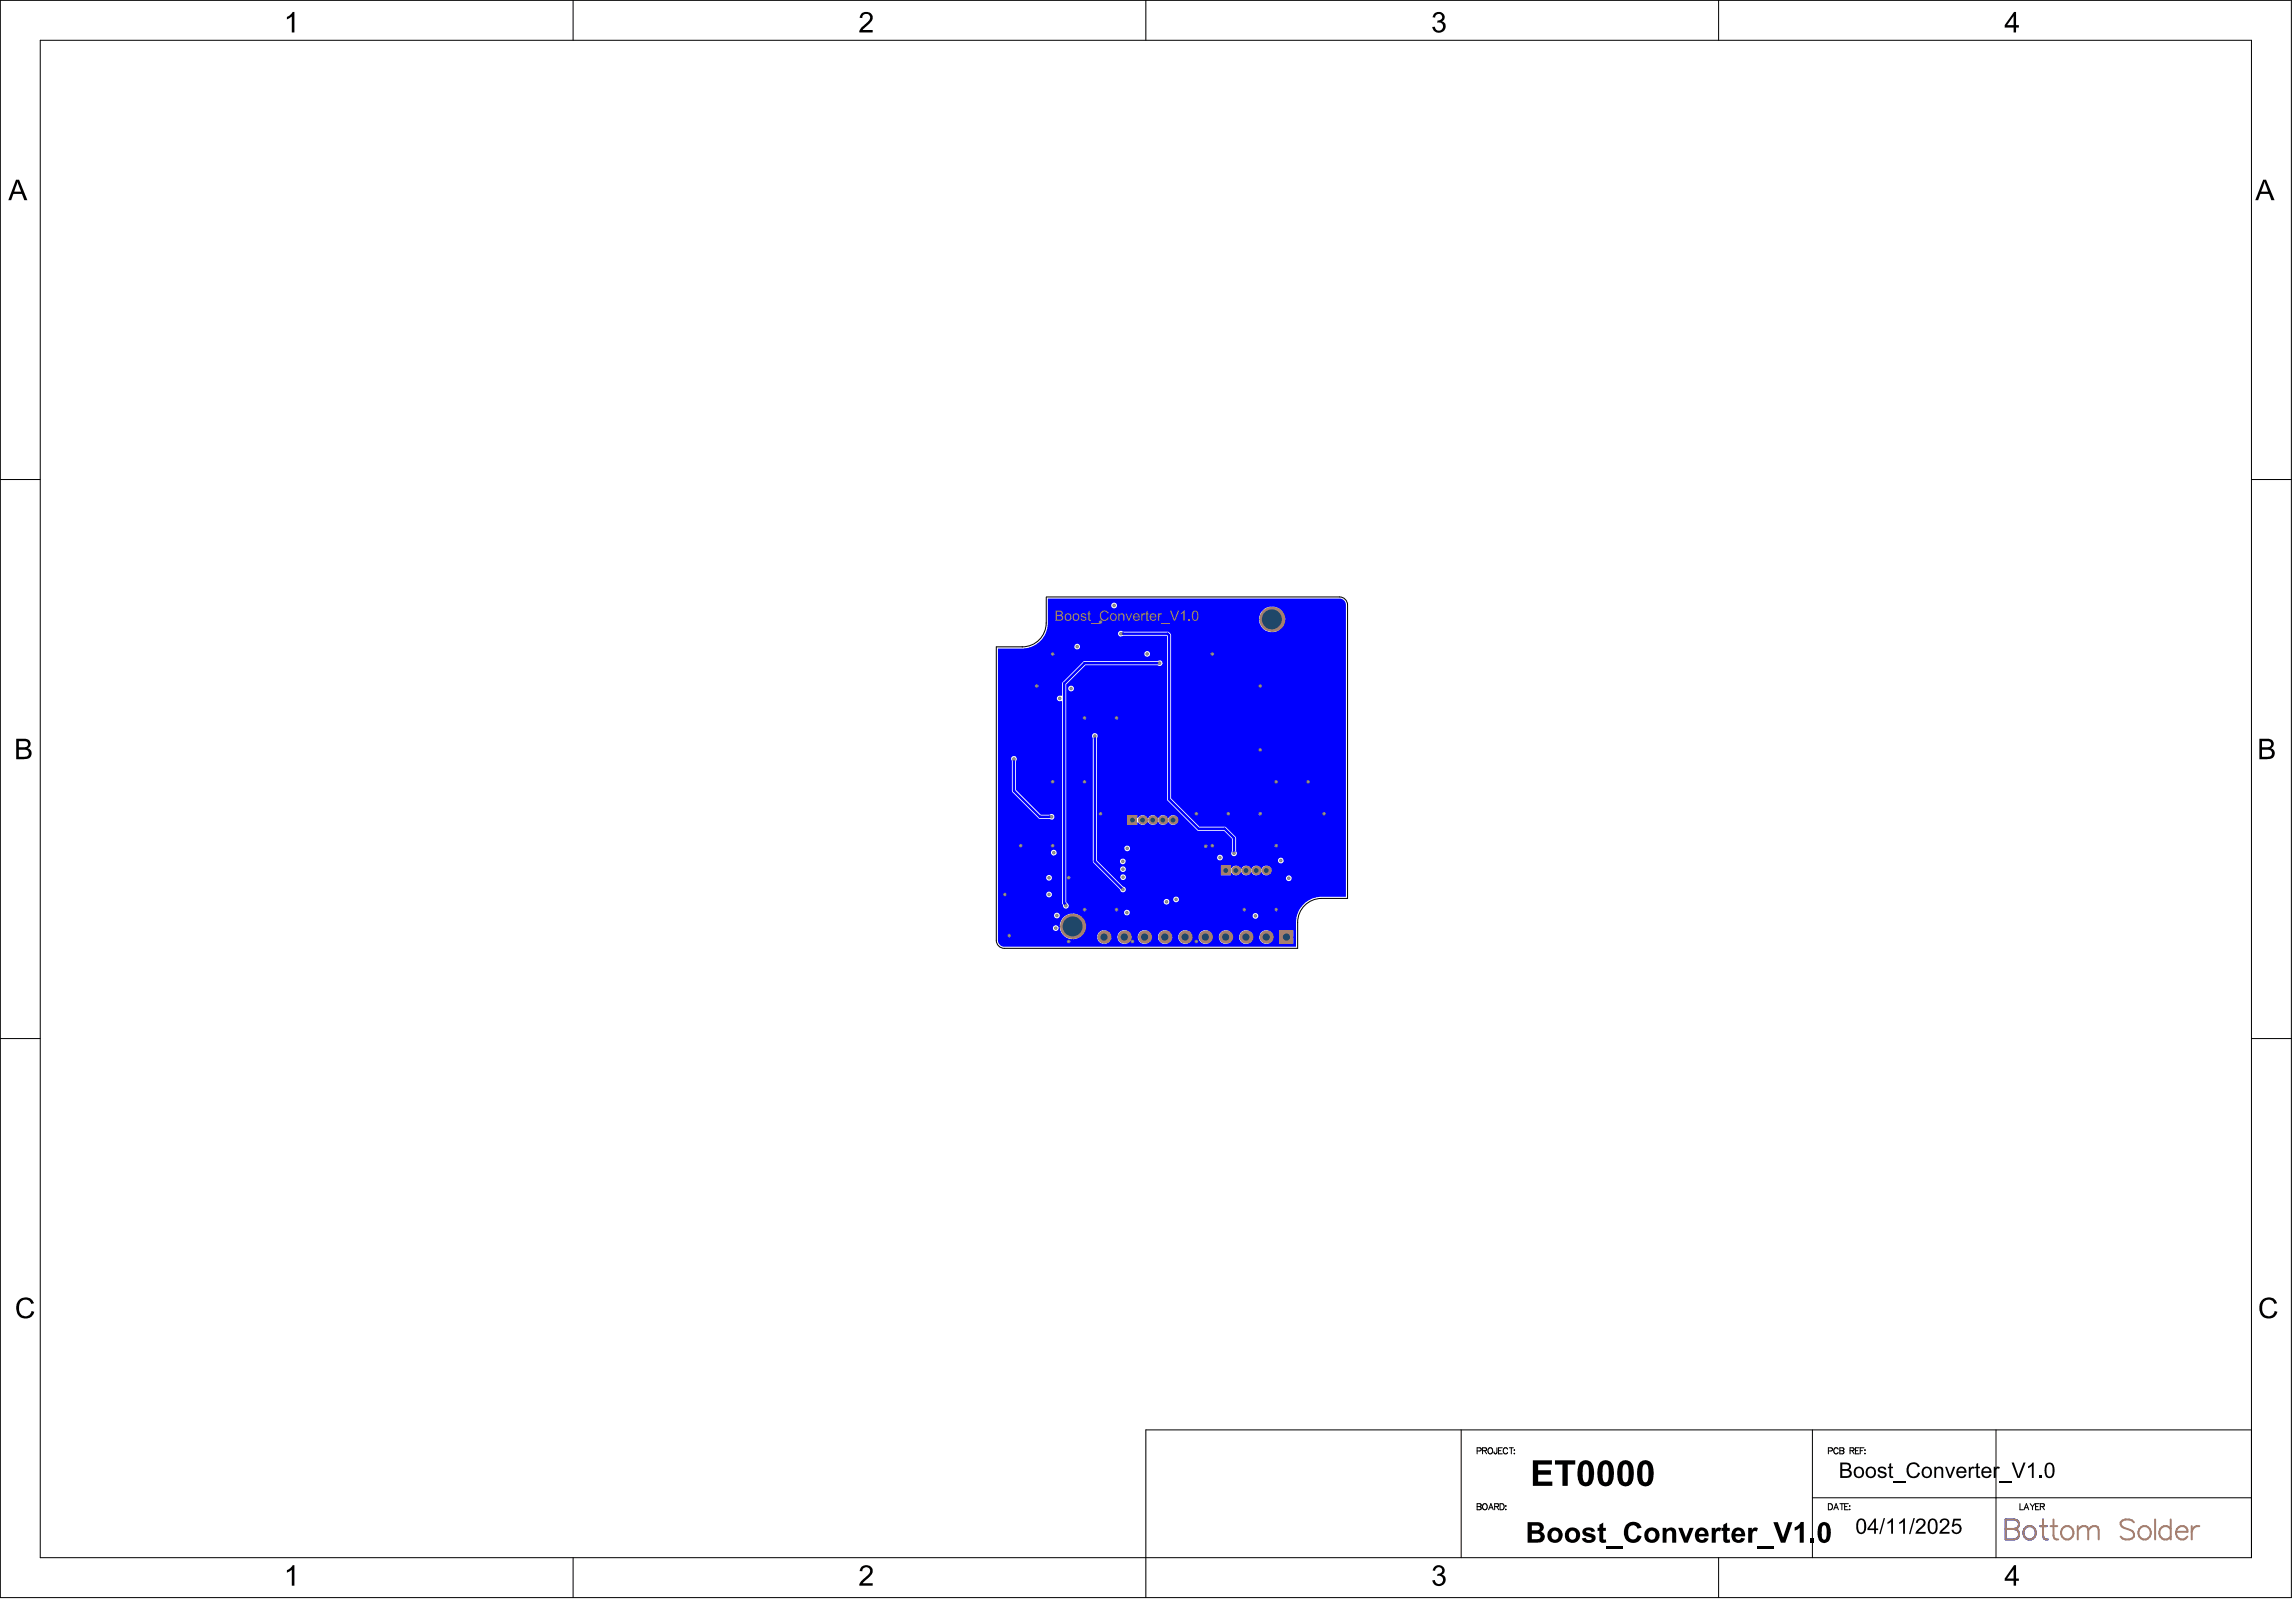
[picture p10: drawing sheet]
<svg xmlns="http://www.w3.org/2000/svg" width="956mm" height="667mm" viewBox="0 0 956 667" stroke-linecap="round" stroke-linejoin="round" font-family="sans-serif">
<g fill="none" stroke="#000" stroke-width=".42">
<path d="M.1 .1h954.8v665.6h-954.8zM16.8 16.8h921.4v632.3h-921.4zM238.8 .1v16.7M477.5 .1v16.7M716.2 .1v16.7M.1 199.8h16.7M938.2 199.8h16.7M436 259.5a10 10 0 0 1-10 10M436 248.8v10.8M436.1 248.7h122.1a3.3 3.3 0 0 1 3.4 3.4v122.3h-10.9a10 10 0 0 0-9.9 9.9v10.9h-122.3a3.3 3.3 0 0 1-3.3-3.4v-122.3h10.8M426 269.5h.1M.1 432.8h16.7"/>
<path d="M938.2 432.8h16.7M608.9 595.8v53.3M755.3 595.8v53.3M831.8 595.8v53.3M938.2 595.8h-460.7v69.9M615.6 604.6l1.4-.1 .1-1-1.5-.2v2.5M617.8 604.5l1.5-.2 .1-.8-1.6-.2v2.5M618.7 604.5l.8 1.3M620.6 603.4a1.19 1.19 0 0 1 1.4 1.1 1.19 1.19 0 0 1-1.4 1.2l-.5-.9zM623.8 603.3l-.1 2.3-.9 .1-.2-.8M624.5 604.5h.9M626 603.3h-1.5v2.5h1.5"/>
<path d="M628.3 603.9a.93 .93 0 0 0-1.1-.6 .93 .93 0 0 0-.8 .9v.6a.93 .93 0 0 0 .8 1 .93 .93 0 0 0 1.1-.6M629 603.3h1.7M629.8 603.3v2.5M631 604.2h.2zM631.1 605.6v.2zM761.9 604.6l1.5-.1 .1-1-1.6-.2v2.5M766 603.9a.93 .93 0 0 0-1.1-.6 .93 .93 0 0 0-.7 .9v.6a.93 .93 0 0 0 .7 1 .93 .93 0 0 0 1.1-.6M766.7 603.3l1.6 .2 .1 .5-.6 .5 .6 .4-.2 .8-1.5 .1zM766.7 604.5h1.1M771 604.5l1.4-.2 .1-.8-1.5-.2v2.5M771.8 604.5l.8 1.3M773.2 604.5h1"/>
<path d="M774.8 603.3h-1.6v2.5h1.6M775.2 604.5h1M776.8 603.3h-1.6v2.5M777.2 604.1v.2zM777.2 605.6v.2zM615.6 626.6l1.5 .2 .1 .5-.6 .5 .6 .4-.2 .8-1.4 .1zM615.6 627.8h1M618.3 626.7a1.19 1.19 0 0 1 1.5 1.1 1.19 1.19 0 0 1-1.5 1.2l-.5-.9zM620.3 629.1l1-2.5 1 2.5M620.7 628.2h1.2M622.9 627.8l1.4-.2 .1-.8-1.5-.2v2.5M623.7 627.8l.8 1.3"/>
<path d="M625.1 626.6h.9a1.35 1.35 0 0 1 .8 1.2 1.35 1.35 0 0 1-.8 1.3h-.9zM627.4 627.5h.2zM627.5 628.8v.3zM755.3 624.1h182.9M761.9 626.6h.9a1.35 1.35 0 0 1 .8 1.2 1.35 1.35 0 0 1-.8 1.3h-.9zM764.2 629.1l.9-2.5 1 2.5M764.5 628.2h1.3M766.7 626.6h1.7M767.5 626.6v2.5M768.7 627.8h1M770.3 626.6h-1.6v2.5h1.6M770.7 627.5h.2z"/>
<path d="M770.8 628.8v.3zM841.8 626.6v2.5h1.4M843.5 629.1l1-2.5 .9 2.5M843.9 628.2h1.2M846 626.6l1 1.2M847 627.8v1.3M847.9 626.6l-.9 1.2M848.3 627.8h.9M849.8 626.6h-1.5v2.5h1.5M850.3 627.8l1.4-.2 .1-.8-1.5-.2v2.5M851.1 627.8l.8 1.3M238.8 649.1v16.6"/>
<path d="M716.2 649.1v16.6"/>
<circle cx="530" cy="257.9" r="4.2"/>
<circle cx="446.8" cy="386" r="4.2"/>
</g>
<g fill="#000">
<path d="M119.6 7.1l1.2-.8 1.2-1.3h.7v8.5h-1.1v-6.7l-2 1.3zM359.1 5.6l1.1-.5a2.56 2.56 0 0 1 3.3 1.2 2.56 2.56 0 0 1-1 3.3l-3 2.9h4.2v1h-5.6l.6-1.7 1.8-1.8a2.98 2.98 0 0 0 1.9-3.4 1.64 1.64 0 0 0-1.9-.7 1.64 1.64 0 0 0-1.1 1.6l-1.1-.1zM598 5.4a2.36 2.36 0 0 1 3.1 0 2.36 2.36 0 0 1 .4 3l-.7 .5a2.5 2.5 0 0 1 1.4 3 2.5 2.5 0 0 1-2.9 1.7h-.4a2.81 2.81 0 0 1-2-2.4l1.1-.1a1.72 1.72 0 0 0 2.1 1.6 1.72 1.72 0 0 0 1.2-2.3 1.72 1.72 0 0 0-2.4-.9l.2-1a1.44 1.44 0 0 0 1.8-1.1 1.44 1.44 0 0 0-1.4-1.7 1.44 1.44 0 0 0-1.4 1.6l-1.1-.1zM8.4 541.3l.6-.4a3.5 3.5 0 0 1 5.1 2.2l-1.1 .2a2.67 2.67 0 0 0-3.3-1.6 2.67 2.67 0 0 0-1.8 3.3 2.7 2.7 0 0 0 2 3.4 2.7 2.7 0 0 0 3.3-2.1l1 .5a3.8 3.8 0 0 1-4.3 2.5 3.8 3.8 0 0 1-3.1-3.9v-.5a4.4 4.4 0 0 1 1.6-3.6zM942.9 541.5a3.7 3.7 0 0 1 6 1.6l-1.1 .2a2.67 2.67 0 0 0-3.4-1.6 2.67 2.67 0 0 0-1.7 3.3 2.7 2.7 0 0 0 2 3.4 2.7 2.7 0 0 0 3.2-2.1l1.1 .5a3.8 3.8 0 0 1-4.3 2.5 3.8 3.8 0 0 1-3.2-3.9v-.5a4.1 4.1 0 0 1 1.4-3.4zM638.8 608.5h7.9v1.8h-5.7v2.3h5.3v1.9h-5.3v2.9h5.9v1.7h-8.1zM648 608.5h8.4v1.8h-3.1v8.8h-2.2v-8.8h-3.1zM783 611.4l.9-.3a1.7 1.7 0 0 1 2.2 1.3l-.8 .1a.98 .98 0 0 0-1-.8 .98 .98 0 0 0-.9 .9l1.4 .5a1.46 1.46 0 0 1 1.4 1.8 1.46 1.46 0 0 1-2 1 1.71 1.71 0 0 1-1.8-1.5l.8-.1a1.11 1.11 0 0 0 1.1 1 1.11 1.11 0 0 0 1.1-1l-2.1-.8-.7-.5-.1-.8zM787.3 610l.8-.4v1.6h.7v.6h-.7v3.2l.7 .2 .2 .6h-1.2l-.5-.6v-3.4h-.6v-.6h.6zM788.9 617h5.3v.6h-5.3zM795.7 609.8l.8-.3a2.6 2.6 0 0 1 3.5 1.7l-.8 .2a1.79 1.79 0 0 0-2.7-1.1 2.91 2.91 0 0 0 .5 4.9 1.84 1.84 0 0 0 2.2-1.7l1 .3-.3 .6a2.98 2.98 0 0 1-3.8 1.2 2.98 2.98 0 0 1-1.6-3.7l.3-1.1zM806.1 611.2h.7v.7l1.1-.8h.7l.9 .5 .3 .7v3.5h-.8v-3.1l-.5-.8a1.24 1.24 0 0 0-1.3 .2 1.24 1.24 0 0 0-.4 1.2v2.5h-.7z"/>
<path d="M810.6 611.2h.7l1.4 3.7 1.2-3.7h.9l-1.8 4.6h-.7zM820.4 611.2h.7l.1 .5a1.15 1.15 0 0 1 1.8-.3l-.4 .6-.6-.1-.5 .3-.3 3.6h-.8zM823.6 610l.7-.4v1.6h.8v.6h-.8v3.2l.8 .2 .2 .6h-1.2l-.4-.3-.1-3.7h-.6v-.6h.6zM830.8 611.2h.8v.7a1.1 1.1 0 0 1 1.8-.5l-.4 .5a1.06 1.06 0 0 0-1.1 .4 1.06 1.06 0 0 0-.2 1.1v2.4h-.9zM833.1 617h5.3v.6h-5.3zM838.3 609.4h.9l1.9 5.8 2.2-5.8h.8l-2.4 6.4h-1zM845.1 611l1-.6 .9-1h.5v6.4h-.8v-5l-1.6 1zM849.9 614.9h1v.9h-1zM659.9 637.1l.8-.4a3.2 3.2 0 0 1 4 1.4l-1.5 .3a1.3 1.3 0 0 0-2.3-.2l1.7 .7a2.08 2.08 0 0 1 2.3 2.5 3.3 3.3 0 0 1-5.8-.4l1.7-.2a1.35 1.35 0 0 0 1.2 .9 1.35 1.35 0 0 0 1.3-.7l-.2-.3-.9-.3a2.61 2.61 0 0 1-2.8-1.9zM666.5 635.4l1.6-1v2.2h1.1v1.3h-1.1v2.5a.76 .76 0 0 0 .1 1 .76 .76 0 0 0 1 0l.2 1.3-.6 .1a1.69 1.69 0 0 1-1.9-.3 1.69 1.69 0 0 1-.4-1.9v-2.7h-.8v-1.3h.8zM677.8 635.2a3.8 3.8 0 0 1 6.3 1.3l-1.7 .5a2.03 2.03 0 0 0-2.5-1.3 2.03 2.03 0 0 0-1.4 2.4v.6a2.07 2.07 0 0 0 .8 2.4 2.07 2.07 0 0 0 2.5-.2l.7-1.2 1.6 .6a3.8 3.8 0 0 1-4.7 2.5 3.8 3.8 0 0 1-2.7-4.6l.4-1.9zM692.9 636.6h1.5v.9l.1-.3a2.25 2.25 0 0 1 2.7-.6 2.25 2.25 0 0 1 1.3 2.3v3.9h-1.7v-3.3a1.28 1.28 0 0 0-1.2-1.8 1.28 1.28 0 0 0-1.1 1.8v3.3h-1.6z"/>
<path d="M713.3 636.6h1.5v.9a1.56 1.56 0 0 1 2.5-.7l-.5 1.4a1.12 1.12 0 0 0-1.4 0 1.12 1.12 0 0 0-.4 1.3v3.3h-1.7zM718.1 635.4l1.6-1v2.2h1.1v1.3h-1.1v2.5a.75 .75 0 0 0 .1 1 .75 .75 0 0 0 1 0l.2 1.3-.6 .1a1.69 1.69 0 0 1-1.9-.3 1.69 1.69 0 0 1-.4-1.9v-2.7h-.7v-1.3h.7zM728.5 636.6h1.5v.9a1.62 1.62 0 0 1 2.6-.7l-.5 1.4a1.22 1.22 0 0 0-1.5 0 1.22 1.22 0 0 0-.4 1.5v3.1h-1.7zM785 632.6h.6l-1.9 6.6h-.6zM786.6 634.3l1.1-.7 .6-.9h.5v6.4h-.7v-5l-1.5 1zM791.5 634.3l1.1-.7 .7-.9h.5v6.4h-.7v-5l-1.6 1zM797.4 632.6h.6l-1.9 6.6h-.6zM799.1 633.1l1.7-.4a2.01 2.01 0 0 1 1.6 1.8 2.01 2.01 0 0 1-1.3 2.1l-1.8 1.7h3.1v.8h-4.2l.6-1.4 2.2-2a1.28 1.28 0 0 0 .1-2.2 1.28 1.28 0 0 0-1.9 1.1l-.8-.1zM808.9 633.2l1.6-.5 1.5 .6 .3 .8-.1 1.3-3 2.9h3.2v.8h-4.3l.7-1.5 2.4-2.1a1.23 1.23 0 0 0-.3-2 1.23 1.23 0 0 0-1.8 1.1l-.8-.1zM814 632.8h3.2v.8h-2.6l-.3 1.7 1.4-.5 1.3 .7 .5 1.6-.3 1.1-.6 .5a2.04 2.04 0 0 1-3.3-1.2l.7-.1a1.41 1.41 0 0 0 1.7 1 1.41 1.41 0 0 0 1.1-1.7 1.41 1.41 0 0 0-1.7-1.1l-1 .6-.8-.1zM358.9 652.9l1.1-.6a2.63 2.63 0 0 1 3.5 1.4 2.63 2.63 0 0 1-1.4 3.5l-2.6 2.5h4.2v1l-5.6-.1a6 6 0 0 1 2.9-3.7l.6-.6a1.7 1.7 0 0 0 .5-2.9 1.7 1.7 0 0 0-2.7 1.1v.2l-1.1-.1zM598.1 652.6a2.34 2.34 0 0 1 3.1 0 2.34 2.34 0 0 1 .2 3.2l-.6 .3a2.49 2.49 0 0 1 1.5 3.1 2.49 2.49 0 0 1-3 1.7 2.63 2.63 0 0 1-2.4-2.4l1.1-.2a1.69 1.69 0 0 0 2 1.6 1.69 1.69 0 0 0 1.3-2.2 1.69 1.69 0 0 0-2.4-1l.2-.9a1.49 1.49 0 0 0 1.9-1.1 1.49 1.49 0 0 0-1.4-1.8 1.49 1.49 0 0 0-1.5 1.6l-1.1-.1z"/>
<path d="M669.4 644.1h6.8v1.1h-6.8zM699.4 636.6h1.7l1.5 4.2 1.5-4.2h1.7l-2.5 6.2h-1.5zM732.3 644.1h6.8v1.1h-6.8zM739 634.3h1.9l2.1 6.3 2.2-6.3h1.7l-2.9 8.5h-1.9zM747.9 636.4l1.4-.8 1-1.4h1.4v8.6h-1.7v-6.2l-2.1 1.2zM754.5 641.1h1.6v1.7h-1.6zM119.6 654.3l1.5-.9 .9-1.2h.7v8.5h-1.1v-6.7l-2 1.3z"/>
<path d="M839.1 6.7l-2.7 3.8h2.7zM839.3 5h.8v5.5h1.2v1h-1.2v2h-1v-2h-3.7v-1z"/>
<path d="M7.3 75.7l-1.4 4.2h2.9zM6.7 74.9h1.2l3.5 8.5h-1.3l-1-2.6h-3.5l-1 2.6h-1.1z"/>
<path d="M943.7 75.7l-1.4 4.2h2.9zM943.1 74.9h1.2l3.6 8.5h-1.4l-.9-2.6h-3.6l-1 2.6h-1.2z"/>
<path d="M7.9 308.8v2.6h2.1a1.33 1.33 0 0 0 1.7-1.3 1.33 1.33 0 0 0-1.8-1.3zM7.9 312.4v2.9h3.1l.9-1a1.48 1.48 0 0 0-1.8-1.9zM6.8 307.8h3.3a2.13 2.13 0 0 1 2.5 1.4 2.13 2.13 0 0 1-1 2.6 2.33 2.33 0 0 1 1.4 2.8 2.33 2.33 0 0 1-2.7 1.7l-3.5 .1z"/>
<path d="M942.6 308.8v2.6h2.1a1.33 1.33 0 0 0 1.7-1.3 1.33 1.33 0 0 0-1.7-1.3zM942.6 312.4v2.9h3.2l.9-1a1.48 1.48 0 0 0-1.8-1.9zM941.5 307.8h3.4a2.13 2.13 0 0 1 2.5 1.4 2.13 2.13 0 0 1-1.1 2.6 2.33 2.33 0 0 1 1.5 2.8 2.33 2.33 0 0 1-2.7 1.7l-3.6 .1z"/>
<path d="M660.2 610.3l-.5 1.1-.1 3.5a3.1 3.1 0 0 0 .8 2.7 1.38 1.38 0 0 0 1.4-.4 1.38 1.38 0 0 0 .2-1.5l.1-2.4a2.85 2.85 0 0 0-1-3.1zM658.6 609.2h.1a3.5 3.5 0 0 1 3.8-.3 3.5 3.5 0 0 1 1.7 3.5l.1 1.6a5 5 0 0 1-2.5 5.2 3.5 3.5 0 0 1-4.3-3.8 8.6 8.6 0 0 1 1.1-6.2z"/>
<path d="M668.5 610.3l-.6 1.1-.1 3.5a3.1 3.1 0 0 0 .9 2.7h.2a1.34 1.34 0 0 0 1.4-1.9l.1-2.4a2.85 2.85 0 0 0-1-3.1zM667 609.2a3.5 3.5 0 0 1 3.8-.3 3.5 3.5 0 0 1 1.7 3.5l.1 1.6a5 5 0 0 1-2.5 5.2 3.5 3.5 0 0 1-4.4-3.8 8.4 8.4 0 0 1 1.3-6.2z"/>
<path d="M676.8 610.3l-.6 1.1-.1 3.5a3.1 3.1 0 0 0 .9 2.7h.1a1.34 1.34 0 0 0 1.5-1.9l.1-2.4a2.85 2.85 0 0 0-1-3.1zM675.3 609.2a3.5 3.5 0 0 1 3.8-.3 3.5 3.5 0 0 1 1.7 3.5l.1 1.6a5 5 0 0 1-2.5 5.2 3.5 3.5 0 0 1-4.4-3.8 8.4 8.4 0 0 1 1.3-6.2z"/>
<path d="M685.1 610.3l-.6 1.1-.1 3.5a3.1 3.1 0 0 0 .9 2.7h.1a1.34 1.34 0 0 0 1.5-1.9v-2.4a2.85 2.85 0 0 0-1-3.1zM683.6 609.2a3.5 3.5 0 0 1 3.8-.3 3.5 3.5 0 0 1 1.7 3.5v1.6a5 5 0 0 1-2.4 5.2 3.5 3.5 0 0 1-4.4-3.8 8.4 8.4 0 0 1 1.3-6.2z"/>
<path d="M767.7 610.2v1.9h1.6a1.02 1.02 0 0 0 1.3-1 1.02 1.02 0 0 0-1.4-.9zM767.7 612.9v2.2h2.2l.9-.6v-.8l-.5-.7zM766.9 609.4h2.6a1.63 1.63 0 0 1 1.8 1.1 1.63 1.63 0 0 1-.8 2 1.79 1.79 0 0 1 1.1 2.2 1.79 1.79 0 0 1-2.3 1.1h-2.4z"/>
<path d="M773.8 612l-.5 1.5a1.44 1.44 0 0 0 1.5 1.7 1.44 1.44 0 0 0 1.2-2 1.35 1.35 0 0 0-.7-1.3 1.35 1.35 0 0 0-1.5 .1zM772.3 613.4a2.33 2.33 0 0 1 4.6 0 2.33 2.33 0 0 1-4.6 0z"/>
<path d="M778.7 612.1l-.4 1.3a1.45 1.45 0 0 0 1.5 1.8 1.45 1.45 0 0 0 1.2-2 1.37 1.37 0 0 0-.8-1.3 1.37 1.37 0 0 0-1.5 .2zM777.3 613.4a2.35 2.35 0 0 1 4.7 0 2.35 2.35 0 0 1-4.7 0z"/>
<path d="M802.1 612l-.5 1.5a1.44 1.44 0 0 0 1.5 1.7 1.44 1.44 0 0 0 1.2-2 1.35 1.35 0 0 0-.7-1.3 1.35 1.35 0 0 0-1.5 .1zM800.6 613.4a2.35 2.35 0 0 1 4.7 0 2.35 2.35 0 0 1-4.7 0z"/>
<path d="M816.7 611.9l-.6 1.1h2.6a1.34 1.34 0 0 0-2-1.1zM815.9 611.6l1-.5 1 .1a2.31 2.31 0 0 1 1.6 2.5h-3.4a1.35 1.35 0 0 0 1 1.5 1.35 1.35 0 0 0 1.6-.9l.7 .1a2.27 2.27 0 0 1-3.2 1.2 2.27 2.27 0 0 1-.7-3.3z"/>
<path d="M827 611.9l-.6 1.1h2.7a1.27 1.27 0 0 0-.7-1.2 1.27 1.27 0 0 0-1.4 .1zM826.5 611.4l1.7-.3 1 .5 .6 1.1 .1 1h-3.5a1.35 1.35 0 0 0 1.1 1.5 1.35 1.35 0 0 0 1.6-.9l.7 .2a2.24 2.24 0 0 1-3.1 1.2 2.24 2.24 0 0 1-.8-3.2z"/>
<path d="M853.2 610.4l-.4 2.6a1.77 1.77 0 0 0 1.4 2.2 2.45 2.45 0 0 0 1.1-3.1 1.62 1.62 0 0 0-1.1-2zM852.7 609.9a2.14 2.14 0 0 1 2.5-.2 2.14 2.14 0 0 1 1 2.3v1a2.19 2.19 0 0 1-.9 2.5 2.19 2.19 0 0 1-2.6-.1l-.7-2.7 .1-1.6z"/>
<path d="M638.4 635.7v1.9h2.2a1.05 1.05 0 0 0 1-1.3 1.05 1.05 0 0 0-1.6-.6zM638.4 639.1v2.3h1.8a1.18 1.18 0 0 0 1.6-.7 1.18 1.18 0 0 0-.7-1.5zM636.6 634.3h4a2.16 2.16 0 0 1 2.5 1.2 2.16 2.16 0 0 1-.9 2.7 2.42 2.42 0 0 1 1.4 3.1 2.42 2.42 0 0 1-3 1.5h-4z"/>
<path d="M647.1 638.1a1.95 1.95 0 0 0-.5 2.2 1.95 1.95 0 0 0 1.8 1.2 1.82 1.82 0 0 0 1.1-2.4 1.82 1.82 0 0 0-2.4-1zM644.7 639.7a3.2 3.2 0 0 1 6.5 0 3.2 3.2 0 0 1-6.5 0z"/>
<path d="M654.2 638.3a1.84 1.84 0 0 0-.3 2.3 1.84 1.84 0 0 0 2.1 .8 1.85 1.85 0 0 0 .8-2.4 1.85 1.85 0 0 0-2.2-1zM652 639.7a3.2 3.2 0 0 1 6.4 0 3.2 3.2 0 0 1-6.4 0z"/>
<path d="M687.3 638.3a2.09 2.09 0 0 0 1.2 3.3 1.89 1.89 0 0 0 1.4-2.1 1.89 1.89 0 0 0-2-1.6zM685.1 639.7a3.2 3.2 0 0 1 6.5 0 3.2 3.2 0 0 1-6.5 0z"/>
<path d="M708.5 638l-.5 1.2h2.4a1.22 1.22 0 0 0-.5-1.3 1.22 1.22 0 0 0-1.4 .1zM707.1 637.2l.3-.2a2.95 2.95 0 0 1 3.4-.1 2.95 2.95 0 0 1 1.2 3.3h-4a1.22 1.22 0 0 0 .9 1.5 1.22 1.22 0 0 0 1.4-.9l1.7 .4a3.1 3.1 0 0 1-4.2 1.3 3.1 3.1 0 0 1-1.3-4.2z"/>
<path d="M723.7 638l-.5 1.2h2.4a1.22 1.22 0 0 0-.5-1.3 1.22 1.22 0 0 0-1.4 .1zM722.6 637a2.95 2.95 0 0 1 3.5-.1 2.95 2.95 0 0 1 1.1 3.3h-4a1.22 1.22 0 0 0 .9 1.5 1.22 1.22 0 0 0 1.5-.9l1.6 .3a3.1 3.1 0 0 1-4.3 1.4 3.1 3.1 0 0 1-1.1-4.4z"/>
<path d="M759.7 635.7l-.5 1.3v2.2a2.09 2.09 0 0 0 .7 2.3 1.45 1.45 0 0 0 1.3-1.9l-.1-2.7a1.01 1.01 0 0 0-.3-1.1 1.01 1.01 0 0 0-1.1-.1zM758.5 634.8h.1a2.62 2.62 0 0 1 2.9-.3 2.62 2.62 0 0 1 1.3 2.5l.1 .7a4.7 4.7 0 0 1-1.7 5 2.74 2.74 0 0 1-3.7-2.9l-.1-1.3a5.4 5.4 0 0 1 1.1-3.7z"/>
<path d="M775 633.5l-.5 .9-.2 1.8a1.84 1.84 0 0 0 1.3 2.4l1-.6 .2-2.3a1.81 1.81 0 0 0-1.2-2.4zM774.5 633h.1a2.23 2.23 0 0 1 2.4 .3 2.23 2.23 0 0 1 .7 2.3v.8a2.24 2.24 0 0 1-2.9 2.7l-1-1.1-.2-2.4a2.93 2.93 0 0 1 .9-2.6z"/>
<path d="M781 634l-2 2.9h2zM781.2 632.7h.5v4.2h1v.7h-1v1.5h-.7v-1.5h-2.8v-.7z"/>
<path d="M804.8 633.5a4.8 4.8 0 0 0 0 4.9l.9 .1a1.71 1.71 0 0 0 1-2v-.8a1.93 1.93 0 0 0-1.4-2.4zM804.3 633l1.5-.3a3.6 3.6 0 0 1 1.6 4.2l-.2 .9a1.96 1.96 0 0 1-2.4 1.3 1.96 1.96 0 0 1-1.4-2.2l-.1-1.5a2.94 2.94 0 0 1 1-2.4z"/>
<path d="M839.1 654l-2.7 3.8h2.7zM839.3 652.2h.8v5.6h1.2v.9h-1.2v2h-1v-2h-3.7v-.9z"/>
</g>
<g fill="#00f">
<path d="M467.6 369.6l.4 .3-.8 .7-.3-.3z"/>
<path d="M443.9 376.1l.5 .6-.9 .5-.3-.4z"/>
<path d="M455.7 307.2h1.1v.5h-1z"/>
<path d="M422 316.7h1.1l-.1 .5h-1z"/>
<path d="M482.3 275.8h.4v1h-.4z"/>
<path d="M437.2 339.8h.5v1.1l-.5-.1z"/>
<path d="M467.6 263.5h.5v1l-.5 .1z"/>
<path d="M513.8 354.6h.9l.1 .4h-1.1z"/>
<path d="M436.7 249.4l-.2 12.2-.9 2.6-1.6 2.4-3.3 2.5-2.7 .9-12.1 .2v121.6a2.63 2.63 0 0 0 2.4 2.7h121.8l.2-12.2 .9-2.6 1.6-2.4 3.2-2.5 2.6-.9 12.3-.2v-121.6a2.63 2.63 0 0 0-2.4-2.7zM463.1 252.3a1.2 1.2 0 0 1 2.4 0 1.2 1.2 0 0 1-2.4 0zM526.6 253.9l1.9-1 1.3-.2v5.2h-5.1v-.4a5.4 5.4 0 0 1 1.9-3.6zM530.2 252.7a5.3 5.3 0 0 1 5.1 5.2h-5.1zM524.7 258.2h5.1v5.2a5.3 5.3 0 0 1-5.1-5.2zM530.2 258.2h5.1a5.3 5.3 0 0 1-5.1 5.2zM466.1 263.4a1.48 1.48 0 0 1 2-.2h18.5l1.4 1.1v68.4l11.8 11.8h10.6l.6 .2 4 4.2 .1 5.6a1.28 1.28 0 0 1 .1 1.9 1.28 1.28 0 0 1-1.9 0 1.28 1.28 0 0 1 .1-1.9v-5l-3.4-3.3-10.9-.1-12.7-12.8-.1-68.3-18.2-.1a1.27 1.27 0 0 1-1.7 .1 1.27 1.27 0 0 1-.3-1.6zM447.7 269.4a1.2 1.2 0 0 1 2.4 0 1.2 1.2 0 0 1-2.4 0zM476.9 272.5a1.19 1.19 0 0 1 2.3 0 1.19 1.19 0 0 1-2.3 0zM445.2 286.9a1.19 1.19 0 0 1 2.3 0 1.19 1.19 0 0 1-2.3 0zM451.4 275.7l.6-.2h30.2a1.28 1.28 0 0 1 1.9-.1 1.28 1.28 0 0 1 0 1.8 1.28 1.28 0 0 1-1.9 0h-29.9l-8 8v90.8a1.32 1.32 0 0 1 1 1.5 1.32 1.32 0 0 1-1.4 1.1 1.35 1.35 0 0 1-.9-1.5l-.4-.8v-84.1l-.4-.1a1.18 1.18 0 0 1-1.8-1.1 1.18 1.18 0 0 1 1.8-1l.4-.2 .1-5.3zM421.9 315.2a1.29 1.29 0 0 1 1.6 .4 1.29 1.29 0 0 1-.1 1.7v11.9l10.3 10.3h3.5a1.28 1.28 0 0 1 1.8-.1 1.28 1.28 0 0 1 0 1.9 1.28 1.28 0 0 1-1.8-.1h-3.9l-.6-.3-10.9-11-.3-13a1.19 1.19 0 0 1 .4-1.7zM469.9 339.7h4v1l.4 .1a1.98 1.98 0 0 1 1.9-1.1 1.98 1.98 0 0 1 1.8 1.3h.5a1.98 1.98 0 0 1 1.9-1.3 1.98 1.98 0 0 1 1.8 1.3h.5a1.98 1.98 0 0 1 1.9-1.3 1.98 1.98 0 0 1 1.9 1.3h.4a2.02 2.02 0 0 1 3.1-.9 2.02 2.02 0 0 1 0 3.2 2.02 2.02 0 0 1-3.1-.9h-.4a1.98 1.98 0 0 1-1.9 1.3 1.98 1.98 0 0 1-1.9-1.3h-.5a1.98 1.98 0 0 1-1.8 1.3 1.98 1.98 0 0 1-1.9-1.3h-.5a1.98 1.98 0 0 1-1.8 1.3 1.98 1.98 0 0 1-1.9-1.1l-.4 .1v1h-4zM468.5 353.5a1.2 1.2 0 0 1 2.4 0 1.2 1.2 0 0 1-2.4 0zM437.9 355.3a1.2 1.2 0 0 1 2.4 0 1.2 1.2 0 0 1-2.4 0zM507.2 357.3a1.2 1.2 0 0 1 2.4 0 1.2 1.2 0 0 1-2.4 0zM532.5 358.6a1.2 1.2 0 0 1 2.4 0 1.2 1.2 0 0 1-2.4 0zM466.7 358.9a1.2 1.2 0 0 1 2.4 0 1.2 1.2 0 0 1-2.4 0zM508.8 360.7h4v1l.4 .1a1.98 1.98 0 0 1 1.9-1.1 1.98 1.98 0 0 1 1.8 1.3h.5a1.98 1.98 0 0 1 1.8-1.3 1.98 1.98 0 0 1 1.9 1.3h.5a1.98 1.98 0 0 1 1.9-1.3 1.98 1.98 0 0 1 1.9 1.3h.4a2.02 2.02 0 0 1 3.1-.9 2.02 2.02 0 0 1 0 3.2 2.02 2.02 0 0 1-3.1-.9h-.4a1.98 1.98 0 0 1-1.9 1.4 1.98 1.98 0 0 1-1.9-1.4h-.5a1.98 1.98 0 0 1-1.9 1.4 1.98 1.98 0 0 1-1.8-1.4h-.5a1.98 1.98 0 0 1-1.8 1.4 1.98 1.98 0 0 1-1.9-1.2l-.4 .1v1h-4zM466.8 362.2a1.2 1.2 0 0 1 2.4 0 1.2 1.2 0 0 1-2.4 0zM466.8 365.5a1.2 1.2 0 0 1 2.4 0 1.2 1.2 0 0 1-2.4 0zM436 365.7a1.2 1.2 0 0 1 2.4 0 1.2 1.2 0 0 1-2.4 0zM535.9 366a1.2 1.2 0 0 1 2.4 0 1.2 1.2 0 0 1-2.4 0zM455.6 305.7a1.29 1.29 0 0 1 1.6 .3 1.29 1.29 0 0 1-.1 1.7v50.9l10.7 10.7a1.28 1.28 0 0 1 1.4 1.2 1.28 1.28 0 0 1-1.3 1.3 1.28 1.28 0 0 1-1.3-1.3l-10.9-11-.3-.6-.1-51.6a1.19 1.19 0 0 1 .3-1.6zM436 372.7a1.2 1.2 0 0 1 2.4 0 1.2 1.2 0 0 1-2.4 0zM488.9 374.8a1.2 1.2 0 0 1 2.4 0 1.2 1.2 0 0 1-2.4 0zM484.9 375.7a1.2 1.2 0 0 1 2.4 0 1.2 1.2 0 0 1-2.4 0zM468.4 380.3a1.2 1.2 0 0 1 2.4 0 1.2 1.2 0 0 1-2.4 0zM439.2 381.5a1.2 1.2 0 0 1 2.4 0 1.2 1.2 0 0 1-2.4 0zM522 381.6a1.2 1.2 0 0 1 2.4 0 1.2 1.2 0 0 1-2.4 0zM443.6 381.9l1.8-1 1.4-.2v5.1h-5.1v-.3a5.4 5.4 0 0 1 1.9-3.6zM447.2 380.7a5.3 5.3 0 0 1 5.1 5.1h-5.1zM438.8 386.7a1.2 1.2 0 0 1 2.4 0 1.2 1.2 0 0 1-2.4 0zM457.8 388.7l1.2-.9 .9-.2v2.7h-2.7zM460.2 387.6h.2a2.81 2.81 0 0 1 2.5 2.7h-2.7zM533.3 387.6h2.6v2.7h-2.6zM536.3 387.6h2.6v2.7h-2.6zM441.7 386.2h5.1v5.1a5.3 5.3 0 0 1-5.1-5.1zM447.2 386.2h5.1a5.3 5.3 0 0 1-5.1 5.1zM457.2 390.6h2.7l-.2 2.7a2.81 2.81 0 0 1-2.5-2.7zM460.2 390.6l2.7 .2a2.81 2.81 0 0 1-2.7 2.5zM465.7 390.5a2.86 2.86 0 0 1 5.7 0 2.86 2.86 0 0 1-5.7 0zM474.1 390.5a2.86 2.86 0 0 1 5.7 0 2.86 2.86 0 0 1-5.7 0zM482.6 390.5a2.86 2.86 0 0 1 5.7 0 2.86 2.86 0 0 1-5.7 0zM491 390.5a2.86 2.86 0 0 1 5.7 0 2.86 2.86 0 0 1-5.7 0zM499.5 390.5a2.86 2.86 0 0 1 5.7 0 2.86 2.86 0 0 1-5.7 0zM507.9 390.5a2.86 2.86 0 0 1 5.7 0 2.86 2.86 0 0 1-5.7 0zM516.4 390.5a2.86 2.86 0 0 1 5.7 0 2.86 2.86 0 0 1-5.7 0zM524.8 390.5a2.86 2.86 0 0 1 5.7 0 2.86 2.86 0 0 1-5.7 0zM533.3 390.6h2.6v2.7h-2.6zM536.3 390.6h2.6v2.7h-2.6z"/>
</g>
<path d="M467.1 264h19.5l.6 .6v68.4l12.3 12.3h10.9l3.8 3.9v6.4M483.3 276.3h-31.3l-8.5 8.6v91.4l.7 1.1M422.5 316.2v13.3l10.8 10.8h4.9M456.3 306.7v52.2l11.7 11.7" fill="none" stroke="#00f" stroke-width="1"/>
<path d="M835.8 633.1h3.6l1.2 .4a1.92 1.92 0 0 1 0 3.2l-1.2 .4a2.18 2.18 0 0 1 2 2.2 2.18 2.18 0 0 1-2 2.2h-3.6zM835.8 637.1h3.6M844.4 636.3a2.7 2.7 0 0 1 4 2.4 2.7 2.7 0 0 1-4 2.4 2.93 2.93 0 0 1 0-4.8zM850.2 635.9h2.8M851.4 633.1v6.8l.4 1.2 1.5 .4" fill="none" stroke="#00f" stroke-width=".83"/>
<circle cx="469.7" cy="353.5" r=".75" fill="#808080"/>
<circle cx="469.7" cy="353.5" r=".33" fill="#a6968d"/>
<circle cx="511.9" cy="339.1" r=".75" fill="#808080"/>
<circle cx="511.9" cy="339.1" r=".33" fill="#a6968d"/>
<circle cx="525.2" cy="339.1" r=".75" fill="#808080"/>
<circle cx="525.2" cy="339.1" r=".33" fill="#a6968d"/>
<circle cx="525.2" cy="312.5" r=".75" fill="#808080"/>
<circle cx="525.2" cy="312.5" r=".33" fill="#a6968d"/>
<circle cx="498.5" cy="339.1" r=".75" fill="#808080"/>
<circle cx="498.5" cy="339.1" r=".33" fill="#a6968d"/>
<circle cx="502.5" cy="352.6" r=".75" fill="#808080"/>
<circle cx="502.5" cy="352.6" r=".33" fill="#a6968d"/>
<circle cx="514.2" cy="355.6" r=".75" fill="#808080"/>
<circle cx="514.2" cy="355.6" r=".33" fill="#a6968d"/>
<circle cx="508.4" cy="357.3" r=".75" fill="#808080"/>
<circle cx="508.4" cy="357.3" r=".33" fill="#a6968d"/>
<circle cx="505.2" cy="352.4" r=".75" fill="#808080"/>
<circle cx="505.2" cy="352.4" r=".33" fill="#a6968d"/>
<circle cx="418.8" cy="372.7" r=".75" fill="#808080"/>
<circle cx="418.8" cy="372.7" r=".33" fill="#a6968d"/>
<circle cx="420.5" cy="389.9" r=".75" fill="#808080"/>
<circle cx="420.5" cy="389.9" r=".33" fill="#a6968d"/>
<circle cx="471.9" cy="392.3" r=".75" fill="#808080"/>
<circle cx="471.9" cy="392.3" r=".33" fill="#a6968d"/>
<circle cx="465.3" cy="379" r=".75" fill="#808080"/>
<circle cx="465.3" cy="379" r=".33" fill="#a6968d"/>
<circle cx="465.3" cy="299.1" r=".75" fill="#808080"/>
<circle cx="465.3" cy="299.1" r=".33" fill="#a6968d"/>
<circle cx="452" cy="379" r=".75" fill="#808080"/>
<circle cx="452" cy="379" r=".33" fill="#a6968d"/>
<circle cx="458.6" cy="339.1" r=".75" fill="#808080"/>
<circle cx="458.6" cy="339.1" r=".33" fill="#a6968d"/>
<circle cx="452" cy="325.8" r=".75" fill="#808080"/>
<circle cx="452" cy="325.8" r=".33" fill="#a6968d"/>
<circle cx="452" cy="299.1" r=".75" fill="#808080"/>
<circle cx="452" cy="299.1" r=".33" fill="#a6968d"/>
<circle cx="458.6" cy="259.2" r=".75" fill="#808080"/>
<circle cx="458.6" cy="259.2" r=".33" fill="#a6968d"/>
<circle cx="445.3" cy="392.3" r=".75" fill="#808080"/>
<circle cx="445.3" cy="392.3" r=".33" fill="#a6968d"/>
<circle cx="445.3" cy="365.7" r=".75" fill="#808080"/>
<circle cx="445.3" cy="365.7" r=".33" fill="#a6968d"/>
<circle cx="438.7" cy="352.4" r=".75" fill="#808080"/>
<circle cx="438.7" cy="352.4" r=".33" fill="#a6968d"/>
<circle cx="438.7" cy="325.8" r=".75" fill="#808080"/>
<circle cx="438.7" cy="325.8" r=".33" fill="#a6968d"/>
<circle cx="438.7" cy="272.5" r=".75" fill="#808080"/>
<circle cx="438.7" cy="272.5" r=".33" fill="#a6968d"/>
<circle cx="425.4" cy="352.4" r=".75" fill="#808080"/>
<circle cx="425.4" cy="352.4" r=".33" fill="#a6968d"/>
<circle cx="432" cy="285.8" r=".75" fill="#808080"/>
<circle cx="432" cy="285.8" r=".33" fill="#a6968d"/>
<circle cx="525.2" cy="285.8" r=".75" fill="#808080"/>
<circle cx="525.2" cy="285.8" r=".33" fill="#a6968d"/>
<circle cx="498.5" cy="392.3" r=".75" fill="#808080"/>
<circle cx="498.5" cy="392.3" r=".33" fill="#a6968d"/>
<circle cx="505.2" cy="272.5" r=".75" fill="#808080"/>
<circle cx="505.2" cy="272.5" r=".33" fill="#a6968d"/>
<circle cx="531.8" cy="325.8" r=".75" fill="#808080"/>
<circle cx="531.8" cy="325.8" r=".33" fill="#a6968d"/>
<circle cx="518.5" cy="379" r=".75" fill="#808080"/>
<circle cx="518.5" cy="379" r=".33" fill="#a6968d"/>
<circle cx="531.8" cy="352.4" r=".75" fill="#808080"/>
<circle cx="531.8" cy="352.4" r=".33" fill="#a6968d"/>
<circle cx="531.8" cy="379" r=".75" fill="#808080"/>
<circle cx="531.8" cy="379" r=".33" fill="#a6968d"/>
<circle cx="545.1" cy="325.8" r=".75" fill="#808080"/>
<circle cx="545.1" cy="325.8" r=".33" fill="#a6968d"/>
<circle cx="551.8" cy="339.1" r=".75" fill="#808080"/>
<circle cx="551.8" cy="339.1" r=".33" fill="#a6968d"/>
<circle cx="448.9" cy="269.4" r=".75" fill="#808080"/>
<circle cx="448.9" cy="269.4" r=".33" fill="#a6968d"/>
<circle cx="537.1" cy="366" r=".75" fill="#808080"/>
<circle cx="537.1" cy="366" r=".33" fill="#a6968d"/>
<circle cx="440.4" cy="381.5" r=".75" fill="#808080"/>
<circle cx="440.4" cy="381.5" r=".33" fill="#a6968d"/>
<circle cx="523.2" cy="381.6" r=".75" fill="#808080"/>
<circle cx="523.2" cy="381.6" r=".33" fill="#a6968d"/>
<circle cx="469.6" cy="380.3" r=".75" fill="#808080"/>
<circle cx="469.6" cy="380.3" r=".33" fill="#a6968d"/>
<circle cx="439.1" cy="355.3" r=".75" fill="#808080"/>
<circle cx="439.1" cy="355.3" r=".33" fill="#a6968d"/>
<circle cx="478.1" cy="272.5" r=".75" fill="#808080"/>
<circle cx="478.1" cy="272.5" r=".33" fill="#a6968d"/>
<circle cx="467.1" cy="264" r=".75" fill="#808080"/>
<circle cx="467.1" cy="264" r=".33" fill="#a6968d"/>
<circle cx="438.2" cy="340.3" r=".75" fill="#808080"/>
<circle cx="438.2" cy="340.3" r=".33" fill="#a6968d"/>
<circle cx="483.3" cy="276.3" r=".75" fill="#808080"/>
<circle cx="483.3" cy="276.3" r=".33" fill="#a6968d"/>
<circle cx="422.5" cy="316.2" r=".75" fill="#808080"/>
<circle cx="422.5" cy="316.2" r=".33" fill="#a6968d"/>
<circle cx="441.6" cy="291" r=".75" fill="#808080"/>
<circle cx="441.6" cy="291" r=".33" fill="#a6968d"/>
<circle cx="456.3" cy="306.7" r=".75" fill="#808080"/>
<circle cx="456.3" cy="306.7" r=".33" fill="#a6968d"/>
<circle cx="446.4" cy="286.9" r=".75" fill="#808080"/>
<circle cx="446.4" cy="286.9" r=".33" fill="#a6968d"/>
<circle cx="468" cy="365.5" r=".75" fill="#808080"/>
<circle cx="468" cy="365.5" r=".33" fill="#a6968d"/>
<circle cx="468" cy="362.2" r=".75" fill="#808080"/>
<circle cx="468" cy="362.2" r=".33" fill="#a6968d"/>
<circle cx="467.9" cy="358.9" r=".75" fill="#808080"/>
<circle cx="467.9" cy="358.9" r=".33" fill="#a6968d"/>
<circle cx="437.2" cy="372.7" r=".75" fill="#808080"/>
<circle cx="437.2" cy="372.7" r=".33" fill="#a6968d"/>
<circle cx="444.2" cy="377.4" r=".75" fill="#808080"/>
<circle cx="444.2" cy="377.4" r=".33" fill="#a6968d"/>
<circle cx="486.1" cy="375.7" r=".75" fill="#808080"/>
<circle cx="486.1" cy="375.8" r=".33" fill="#a6968d"/>
<circle cx="468" cy="370.6" r=".75" fill="#808080"/>
<circle cx="468" cy="370.6" r=".33" fill="#a6968d"/>
<circle cx="490.1" cy="374.8" r=".75" fill="#808080"/>
<circle cx="490.1" cy="374.8" r=".33" fill="#a6968d"/>
<circle cx="437.2" cy="365.7" r=".75" fill="#808080"/>
<circle cx="437.2" cy="365.7" r=".33" fill="#a6968d"/>
<circle cx="533.7" cy="358.6" r=".75" fill="#808080"/>
<circle cx="533.7" cy="358.6" r=".33" fill="#a6968d"/>
<circle cx="440" cy="386.7" r=".75" fill="#808080"/>
<circle cx="440" cy="386.7" r=".33" fill="#a6968d"/>
<circle cx="464.3" cy="252.3" r=".75" fill="#808080"/>
<circle cx="464.3" cy="252.3" r=".33" fill="#a6968d"/>
<circle cx="502.3" cy="390.5" r="2.5" fill="#808080"/>
<circle cx="502.3" cy="390.5" r="1.5" fill="#1f4769"/>
<circle cx="477" cy="390.5" r="2.5" fill="#808080"/>
<circle cx="477" cy="390.5" r="1.5" fill="#1f4769"/>
<circle cx="510.8" cy="390.5" r="2.5" fill="#808080"/>
<circle cx="510.8" cy="390.5" r="1.5" fill="#1f4769"/>
<circle cx="468.5" cy="390.5" r="2.5" fill="#808080"/>
<circle cx="468.5" cy="390.5" r="1.5" fill="#1f4769"/>
<circle cx="485.4" cy="390.5" r="2.5" fill="#808080"/>
<circle cx="485.4" cy="390.5" r="1.5" fill="#1f4769"/>
<path d="M533.6 388h5v4.9h-5z" fill-rule="evenodd" fill="#808080"/>
<circle cx="536.1" cy="390.5" r="1.5" fill="#1f4769"/>
<circle cx="519.2" cy="390.5" r="2.5" fill="#808080"/>
<circle cx="519.2" cy="390.5" r="1.5" fill="#1f4769"/>
<circle cx="493.9" cy="390.5" r="2.5" fill="#808080"/>
<circle cx="493.9" cy="390.5" r="1.5" fill="#1f4769"/>
<circle cx="527.7" cy="390.5" r="2.5" fill="#808080"/>
<circle cx="527.7" cy="390.5" r="1.5" fill="#1f4769"/>
<circle cx="530" cy="258.1" r="5" fill="#808080"/>
<circle cx="530" cy="258.1" r="4.2" fill="#1f4769"/>
<circle cx="527.7" cy="362.7" r="1.66" fill="#808080"/>
<circle cx="527.7" cy="362.7" r="1" fill="#1f4769"/>
<circle cx="523.5" cy="362.7" r="1.66" fill="#808080"/>
<circle cx="523.5" cy="362.7" r="1" fill="#1f4769"/>
<circle cx="519.2" cy="362.7" r="1.66" fill="#808080"/>
<circle cx="519.2" cy="362.7" r="1" fill="#1f4769"/>
<circle cx="515" cy="362.7" r="1.66" fill="#808080"/>
<circle cx="515" cy="362.7" r="1" fill="#1f4769"/>
<path d="M509.1 361.1h3.4v3.3h-3.4z" fill-rule="evenodd" fill="#808080"/>
<circle cx="510.8" cy="362.7" r="1" fill="#1f4769"/>
<circle cx="488.8" cy="341.7" r="1.66" fill="#808080"/>
<circle cx="488.8" cy="341.7" r="1" fill="#1f4769"/>
<circle cx="484.6" cy="341.7" r="1.66" fill="#808080"/>
<circle cx="484.6" cy="341.7" r="1" fill="#1f4769"/>
<circle cx="480.4" cy="341.7" r="1.66" fill="#808080"/>
<circle cx="480.4" cy="341.7" r="1" fill="#1f4769"/>
<circle cx="476.1" cy="341.7" r="1.66" fill="#808080"/>
<circle cx="476.1" cy="341.7" r="1" fill="#1f4769"/>
<path d="M470.2 340h3.4v3.4h-3.4z" fill-rule="evenodd" fill="#808080"/>
<circle cx="471.9" cy="341.7" r="1" fill="#1f4769"/>
<circle cx="447" cy="386" r="5" fill="#808080"/>
<circle cx="447" cy="386" r="4.2" fill="#1f4769"/>
<circle cx="460.1" cy="390.5" r="2.5" fill="#808080"/>
<circle cx="460.1" cy="390.5" r="1.5" fill="#1f4769"/>
<g fill="#a57f6f">
<path d="M450.5 255.8l.6-.3 1 .1 .6 .8h-.6a.55 .55 0 0 0-.6-.5 .55 .55 0 0 0-.4 .8l1.3 .4a1.05 1.05 0 0 1 0 1.4 1.05 1.05 0 0 1-1.4 .1l-.7-.6v-.3h.5a.68 .68 0 0 0 .7 .6 .68 .68 0 0 0 .6-.8l-1-.3a.78 .78 0 0 1-.8-.5 .78 .78 0 0 1 .2-.9z"/>
<path d="M453.5 254.8l.6-.3v1.1h.5v.4h-.5v2.1l.5 .1v.5l-1-.2-.1-2.5h-.4v-.4h.4z"/>
<path d="M440.5 254.9v1.3h1.3a.66 .66 0 0 0 .5-.8 .66 .66 0 0 0-.8-.5zM440.5 256.7v1.4h1.2a.74 .74 0 0 0 .8-.7 .74 .74 0 0 0-.9-.7zM439.9 254.4h1.8a1.09 1.09 0 0 1 1.1 .7 1.09 1.09 0 0 1-.5 1.3 1.18 1.18 0 0 1 .7 1.5 1.18 1.18 0 0 1-1.5 .7h-1.6z"/>
<path d="M444.5 256.1l-.3 .8a1.01 1.01 0 0 0 1.1 1.4 1.01 1.01 0 0 0 .6-1.7 .84 .84 0 0 0-1.4-.5zM443.5 257a1.55 1.55 0 0 1 3.1 0 1.55 1.55 0 0 1-3.1 0z"/>
<path d="M447.8 256.1l-.3 .8a1 1 0 0 0 1 1.4 1 1 0 0 0 .8-1.5 .9 .9 0 0 0-1.5-.7zM446.8 257.1a1.6 1.6 0 0 1 3.2 0 1.6 1.6 0 0 1-3.2 0z"/>
</g>
<path d="M454.6 259.6h3.4" fill="none" stroke="#a57f6f" stroke-width=".42"/>
<g fill="#a57f6f">
<path d="M458.8 254.9l.6-.4 1.2-.2 1.2 .7 .2 .6-.6 .1a1.42 1.42 0 0 0-2-.6 1.42 1.42 0 0 0-.4 2l.1 .5 1 .7 .9-.3 .5-.8 .6 .1-.8 1.2-1.6 .1a2.34 2.34 0 0 1-.9-3.7z"/>
<path d="M466 255.6h.5v.4l.8-.5 1.1 .3 .1 2.8h-.5v-2a.77 .77 0 0 0-.9-.6 .77 .77 0 0 0-.6 .9v1.7h-.5z"/>
<path d="M469 255.6h.5l.9 2.4 .9-2.4h.5l-1.2 3h-.5z"/>
<path d="M475.6 255.6h.5v.4a.69 .69 0 0 1 1.2-.3l-.2 .5a.7 .7 0 0 0-.8 .1 .7 .7 0 0 0-.2 .7v1.6h-.5z"/>
<path d="M477.7 254.8l.5-.3v1.1h.5v.4h-.5v2.1l.5 .1v.5a.68 .68 0 0 1-1-.7v-2h-.4v-.4h.4z"/>
<path d="M482.6 255.6h.5v.4a.69 .69 0 0 1 1.1-.3l-.1 .5-.5-.2-.4 .3-.1 2.3h-.5z"/>
<path d="M463.4 256.1l-.4 1.1a.98 .98 0 0 0 1.2 1.1 .98 .98 0 0 0 .6-1.5 .9 .9 0 0 0-1.4-.7zM462.4 257.1a1.55 1.55 0 0 1 3.1 0 1.55 1.55 0 0 1-3.1 0z"/>
<path d="M472.9 256.2l-.2 .7h1.7a.89 .89 0 0 0-.5-.9 .89 .89 0 0 0-1 .2zM472.6 255.8l1.2-.3 .7 .3 .4 .8v.7l-2.2 .2a.92 .92 0 0 0 .8 .8 .92 .92 0 0 0 .9-.6l.5 .1a1.55 1.55 0 0 1-2.3 .6 1.55 1.55 0 0 1-.1-2.4z"/>
<path d="M480.1 256l-.4 .9h1.7a.87 .87 0 0 0-1.3-.9zM479.7 255.8l.5-.3 1.2 .3 .6 1.5h-2.4a.92 .92 0 0 0 .7 1 .92 .92 0 0 0 1.1-.6l.5 .1a1.55 1.55 0 0 1-2.5 .4 1.55 1.55 0 0 1 .3-2.4z"/>
</g>
<path d="M484.1 259.6h3.4" fill="none" stroke="#a57f6f" stroke-width=".42"/>
<g fill="#a57f6f">
<path d="M487.5 254.4h.6l1.4 3.8 1.3-3.8h.6l-1.7 4.2h-.6z"/>
<path d="M492.1 255.4l1.6-1v4.2h-.6v-3.3l-.9 .6z"/>
<path d="M495.3 258h.6v.6h-.6z"/>
<path d="M497.7 254.9l-.4 .4-.1 1.6a1.2 1.2 0 0 0 1 1.4l.7-.8-.1-2a.72 .72 0 0 0-1.1-.6zM497.3 254.6l1.1-.2 .7 .5 .4 1-.2 1.9a1.36 1.36 0 0 1-1.7 .9 1.36 1.36 0 0 1-.9-1.7v-1.5z"/>
</g>
<g fill="none" stroke="#a57f6f" stroke-width=".83">
<path d="M835.8 633.1h3.6l1.2 .4a1.92 1.92 0 0 1 0 3.2l-1.2 .4a2.18 2.18 0 0 1 2 2.2 2.18 2.18 0 0 1-2 2.2h-3.6zM835.8 637.1h3.6M844.4 636.3a2.7 2.7 0 0 1 4 2.4 2.7 2.7 0 0 1-4 2.4 2.93 2.93 0 0 1 0-4.8zM850.2 635.9h2.8M851.4 633.1v6.8l.4 1.2 1.5 .4M854.5 635.9h2.8M855.7 633.1v6.8l.4 1.2 1.6 .4M860.1 636.3a2.7 2.7 0 0 1 4 2.4 2.7 2.7 0 0 1-4 2.4 2.93 2.93 0 0 1 0-4.8zM865.9 637.5l1.9-1.6h1.2l.8 .4 .4 1.2M865.9 635.9v5.6M870.2 637.5l2-1.6h1.2l.8 .4 .4 1.2v4M870.2 637.5v4"/>
<path d="M889.3 634.3a3.6 3.6 0 0 0-5.6 0 2.12 2.12 0 0 0 1.6 2.4l2.4 .8a2.02 2.02 0 0 1 1.5 1.5 2.02 2.02 0 0 1-.7 2.1 3.8 3.8 0 0 1-4.8-.8M891.5 637.1a2.65 2.65 0 0 1 3.9-.4 2.65 2.65 0 0 1 0 3.9 2.65 2.65 0 0 1-3.9-.3l-.4-1.2zM898.1 633.1v8.4M904.6 637.1a2.75 2.75 0 0 0-4.8 .7 2.75 2.75 0 0 0 3.2 3.7l1.6-1.2M904.6 633.1v8.4M906.8 638.3a2.62 2.62 0 0 0 1.6 2.9 2.62 2.62 0 0 0 3.2-.9M908 636.3a2.2 2.2 0 0 1 2.4-.2 2.2 2.2 0 0 1 1.2 2.2h-4.8l.4-1.2zM913.3 635.9v5.6M916.5 635.9a2.68 2.68 0 0 0-3.2 2.4"/>
</g>
<circle cx="502.3" cy="390.5" r="2.75" fill="#a57f6f"/>
<circle cx="502.3" cy="390.5" r="1.5" fill="#1f4769"/>
<circle cx="477" cy="390.5" r="2.75" fill="#a57f6f"/>
<circle cx="477" cy="390.5" r="1.5" fill="#1f4769"/>
<circle cx="510.8" cy="390.5" r="2.75" fill="#a57f6f"/>
<circle cx="510.8" cy="390.5" r="1.5" fill="#1f4769"/>
<circle cx="468.5" cy="390.5" r="2.75" fill="#a57f6f"/>
<circle cx="468.5" cy="390.5" r="1.5" fill="#1f4769"/>
<circle cx="485.4" cy="390.5" r="2.75" fill="#a57f6f"/>
<circle cx="485.4" cy="390.5" r="1.5" fill="#1f4769"/>
<path d="M533.4 387.7h5.5v5.5h-5.5z" fill-rule="evenodd" fill="#a57f6f"/>
<circle cx="536.1" cy="390.5" r="1.5" fill="#1f4769"/>
<circle cx="519.2" cy="390.5" r="2.75" fill="#a57f6f"/>
<circle cx="519.2" cy="390.5" r="1.5" fill="#1f4769"/>
<circle cx="493.9" cy="390.5" r="2.75" fill="#a57f6f"/>
<circle cx="493.9" cy="390.5" r="1.5" fill="#1f4769"/>
<circle cx="527.7" cy="390.5" r="2.75" fill="#a57f6f"/>
<circle cx="527.7" cy="390.5" r="1.5" fill="#1f4769"/>
<circle cx="530" cy="258.1" r="5.2" fill="#a57f6f"/>
<circle cx="530" cy="258.1" r="4.2" fill="#1f4769"/>
<circle cx="527.7" cy="362.7" r="1.91" fill="#a57f6f"/>
<circle cx="527.7" cy="362.7" r="1" fill="#1f4769"/>
<circle cx="523.5" cy="362.7" r="1.91" fill="#a57f6f"/>
<circle cx="523.5" cy="362.7" r="1" fill="#1f4769"/>
<circle cx="519.2" cy="362.7" r="1.91" fill="#a57f6f"/>
<circle cx="519.2" cy="362.7" r="1" fill="#1f4769"/>
<circle cx="515" cy="362.7" r="1.91" fill="#a57f6f"/>
<circle cx="515" cy="362.7" r="1" fill="#1f4769"/>
<path d="M508.9 360.8h3.8v3.8h-3.8z" fill-rule="evenodd" fill="#a57f6f"/>
<circle cx="510.8" cy="362.7" r="1" fill="#1f4769"/>
<circle cx="488.8" cy="341.7" r="1.91" fill="#a57f6f"/>
<circle cx="488.8" cy="341.7" r="1" fill="#1f4769"/>
<circle cx="484.6" cy="341.7" r="1.91" fill="#a57f6f"/>
<circle cx="484.6" cy="341.7" r="1" fill="#1f4769"/>
<circle cx="480.4" cy="341.7" r="1.91" fill="#a57f6f"/>
<circle cx="480.4" cy="341.7" r="1" fill="#1f4769"/>
<circle cx="476.1" cy="341.7" r="1.91" fill="#a57f6f"/>
<circle cx="476.1" cy="341.7" r="1" fill="#1f4769"/>
<path d="M470 339.8h3.8v3.8h-3.8z" fill-rule="evenodd" fill="#a57f6f"/>
<circle cx="471.9" cy="341.7" r="1" fill="#1f4769"/>
<circle cx="447" cy="386" r="5.2" fill="#a57f6f"/>
<circle cx="447" cy="386" r="4.2" fill="#1f4769"/>
<circle cx="460.1" cy="390.5" r="2.75" fill="#a57f6f"/>
<circle cx="460.1" cy="390.5" r="1.5" fill="#1f4769"/>
</svg>
